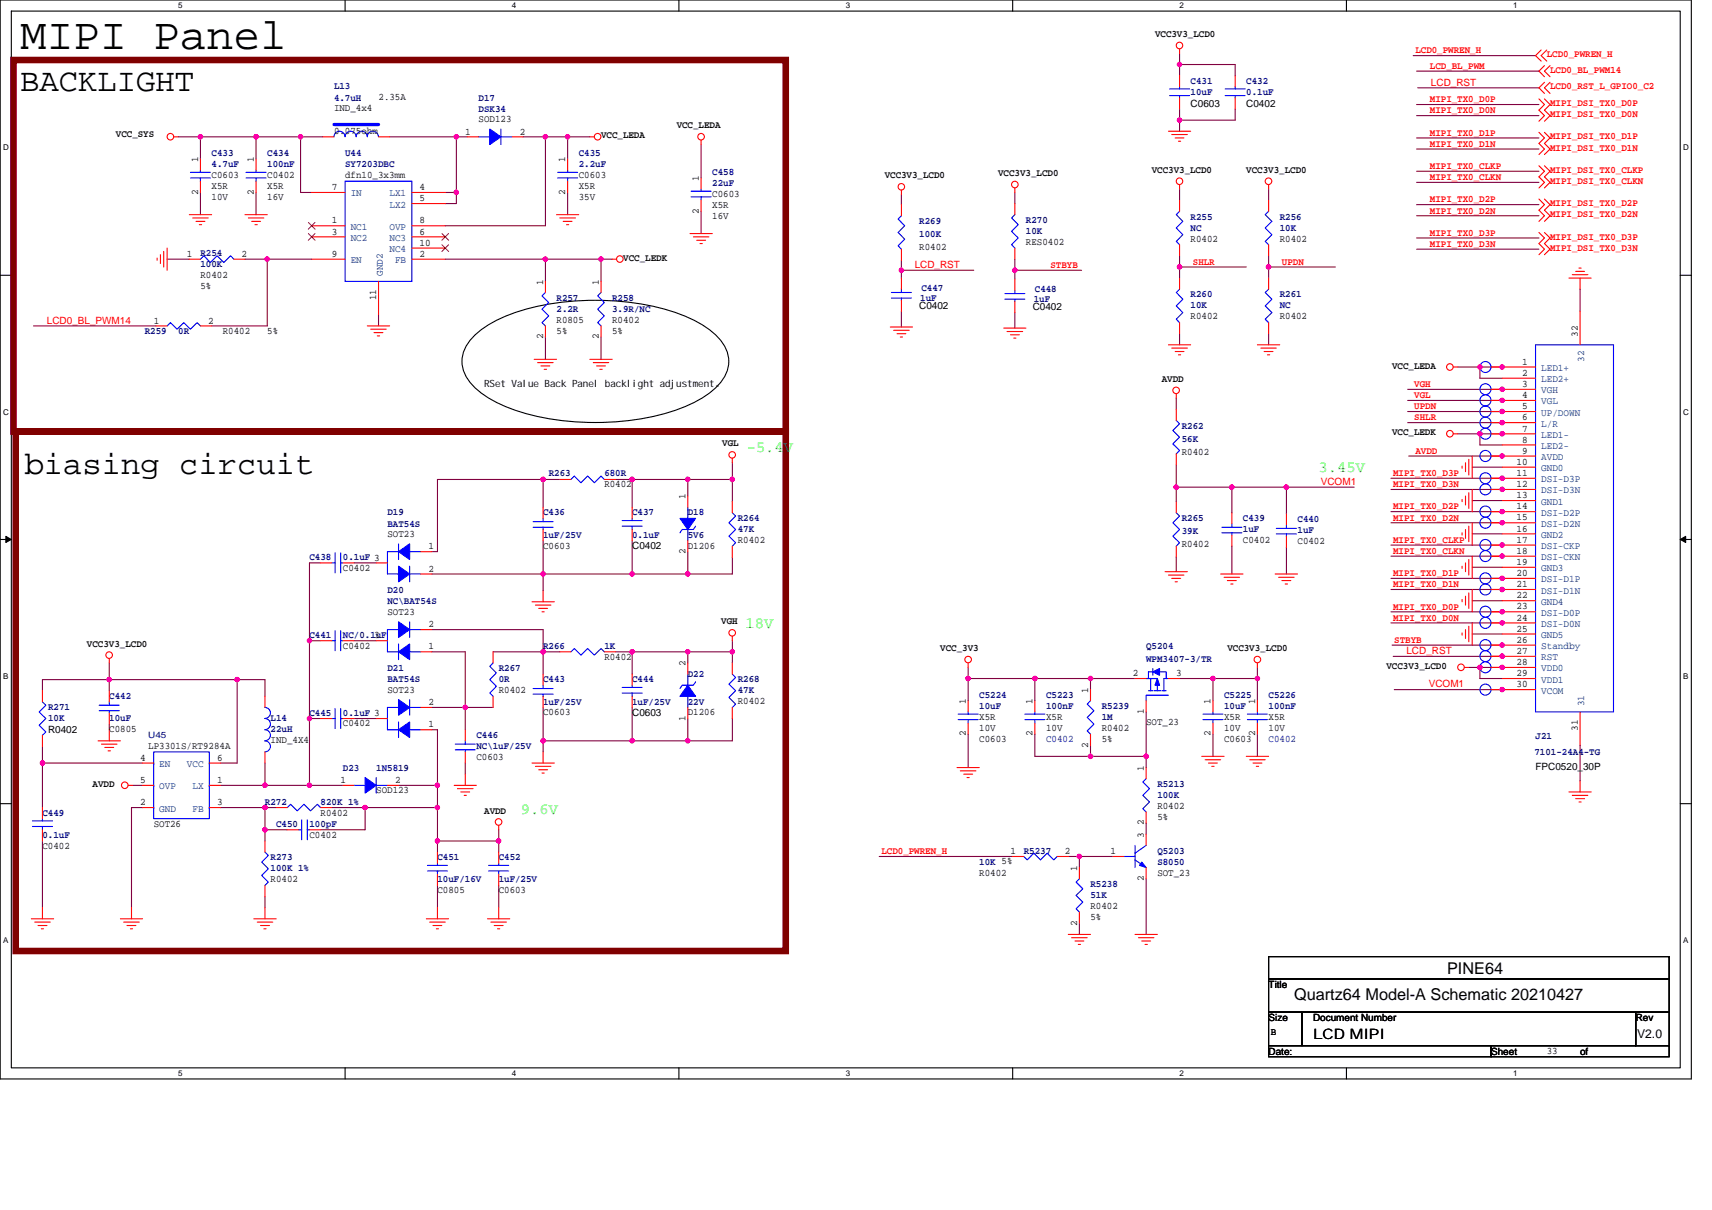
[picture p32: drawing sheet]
<svg xmlns="http://www.w3.org/2000/svg" width="297mm" height="210mm" viewBox="0 0 297 210" stroke-linecap="round" stroke-linejoin="round" font-family="sans-serif">
<defs><g id="words">
<text font-size="7.7" x="3.5" y="8.5">MIPI Panel</text>
<g font-size="5.6">
<text x="3.5" y="15.9">BACKLIGHT</text>
<text x="4.3" y="82.3">biasing circuit</text>
</g>
<g font-size="2.8">
<text x="224.5" y="173.5">Quartz64 Model-A Schematic 20210427</text>
<text x="251.1" y="169">PINE64</text>
</g>
<g font-size="2.7" fill="#0f0">
<text x="129.6" y="78.4">-5.4V</text>
<text x="228.8" y="81.9">3.45V</text>
<text x="129.4" y="108.9">18V</text>
<text x="90.4" y="141.3">9.6V</text>
</g>
<text font-size="2.5" x="227.8" y="180.3">LCD MIPI</text>
<text font-size="2.1" x="284" y="180.1">V2.0</text>
<g font-size="1.7">
<text x="200.4" y="6.4">VCC3V3_LCD0</text>
<text x="65.7" y="17.4">2.35A</text>
<text x="20.1" y="23.8">VCC_SYS</text>
<text x="58" y="19.3">IND_4x4</text>
<text x="58" y="23.2">0.075ohm</text>
<text x="80.7" y="23.3">1</text>
<text x="83" y="21.3">SOD123</text>
<text x="90.2" y="23.3">2</text>
<text x="117.4" y="22.3">VCC_LEDA</text>
<text x="206.6" y="18.5">C0603</text>
<text x="216.2" y="18.5">C0402</text>
<text x="34.4" y="28.2" transform="rotate(-90 34.4 28.2)">1</text>
<text x="44" y="28.2" transform="rotate(-90 44 28.2)">1</text>
<text x="98.1" y="28.2" transform="rotate(-90 98.1 28.2)">1</text>
<text x="104.3" y="24">VCC_LEDA</text>
<text x="199.8" y="30">VCC3V3_LCD0</text>
<text x="216.2" y="30">VCC3V3_LCD0</text>
<text x="34.4" y="33.8" transform="rotate(-90 34.4 33.8)">2</text>
<text x="36.7" y="30.9">C0603</text>
<text x="36.7" y="32.8">X5R</text>
<text x="36.7" y="34.8">10V</text>
<text x="44" y="33.8" transform="rotate(-90 44 33.8)">2</text>
<text x="46.4" y="30.9">C0402</text>
<text x="46.4" y="32.8">X5R</text>
<text x="46.4" y="34.8">16V</text>
<text x="57.5" y="33">7</text>
<text x="59.9" y="30.9">dfn10_3x3mm</text>
<text x="72.8" y="33">4</text>
<text x="72.8" y="34.9">5</text>
<text x="98.1" y="33.8" transform="rotate(-90 98.1 33.8)">2</text>
<text x="100.4" y="30.9">C0603</text>
<text x="100.4" y="32.8">X5R</text>
<text x="100.4" y="34.8">35V</text>
<text x="121.2" y="31.5" transform="rotate(-90 121.2 31.5)">1</text>
<text x="123.6" y="34.2">C0603</text>
<text x="153.5" y="30.9">VCC3V3_LCD0</text>
<text x="173.2" y="30.6">VCC3V3_LCD0</text>
<text x="57.5" y="40.7">3</text>
<text x="57.5" y="38.8">1</text>
<text x="72.8" y="40.7">6</text>
<text x="72.8" y="38.8">8</text>
<text x="121.2" y="37.1" transform="rotate(-90 121.2 37.1)">2</text>
<text x="123.6" y="36.1">X5R</text>
<text x="123.6" y="38.1">16V</text>
<text x="206.6" y="41.9">R0402</text>
<text x="222" y="41.9">R0402</text>
<text x="32.4" y="44.6">1</text>
<text x="41.9" y="44.6">2</text>
<text x="57.5" y="44.6">9</text>
<text x="72.8" y="42.7">10</text>
<text x="72.8" y="44.6">2</text>
<text x="108.1" y="45.2">VCC_LEDK</text>
<text x="159.5" y="43.5">R0402</text>
<text x="178" y="42.5">RES0402</text>
<text x="34.8" y="48.3">R0402</text>
<text x="34.8" y="50.2">5%</text>
<text x="65.3" y="52.1" transform="rotate(-90 65.3 52.1)">11</text>
<text x="94.2" y="49.4" transform="rotate(-90 94.2 49.4)">1</text>
<text x="103.9" y="49.4" transform="rotate(-90 103.9 49.4)">1</text>
<text x="159.5" y="53.7">C0402</text>
<text x="179.2" y="53.8">C0402</text>
<text x="26.7" y="56.2">1</text>
<text x="36.1" y="56.2">2</text>
<text x="38.6" y="57.9">R0402</text>
<text x="46.4" y="57.9">5%</text>
<text x="94.2" y="58.9" transform="rotate(-90 94.2 58.9)">2</text>
<text x="96.6" y="56">R0805</text>
<text x="96.6" y="57.9">5%</text>
<text x="103.9" y="58.9" transform="rotate(-90 103.9 58.9)">2</text>
<text x="106.2" y="56">R0402</text>
<text x="106.2" y="57.9">5%</text>
<text x="206.6" y="55.4">R0402</text>
<text x="222" y="55.4">R0402</text>
<text x="273.7" y="58.5" transform="rotate(-90 273.7 58.5)">32</text>
<text x="241.5" y="64">VCC_LEDA</text>
<text x="264.1" y="63.3">1</text>
<text x="264.1" y="65.2">2</text>
<text x="84" y="67.2">RSet Value Back Panel backlight adjustment。</text>
<text x="201.6" y="66.3">AVDD</text>
<text x="264.1" y="67.2">3</text>
<text x="264.1" y="69.1">4</text>
<text x="264.1" y="71">5</text>
<text x="125.3" y="77.5">VGL</text>
<text x="241.5" y="75.5">VCC_LEDK</text>
<text x="264.1" y="72.9">6</text>
<text x="264.1" y="74.9">7</text>
<text x="264.1" y="76.8">8</text>
<text x="205" y="79">R0402</text>
<text x="263.1" y="80.7">10</text>
<text x="263.1" y="82.6">11</text>
<text x="264.1" y="78.7">9</text>
<text x="104.9" y="84.6">R0402</text>
<text x="118.9" y="86.7" transform="rotate(-90 118.9 86.7)">1</text>
<text x="263.1" y="84.5">12</text>
<text x="263.1" y="86.5">13</text>
<text x="263.1" y="88.4">14</text>
<text x="67.2" y="93.3">SOT23</text>
<text x="74.4" y="95.3">1</text>
<text x="94.2" y="95.2">C0603</text>
<text x="109.7" y="95.4">C0402</text>
<text x="119.3" y="95.2">D1206</text>
<text x="128" y="94.2">R0402</text>
<text x="205" y="95">R0402</text>
<text x="215.7" y="94.2">C0402</text>
<text x="225.1" y="94.4">C0402</text>
<text x="263.1" y="90.3">15</text>
<text x="263.1" y="92.2">16</text>
<text x="263.1" y="94.2">17</text>
<text x="59.5" y="99.1">C0402</text>
<text x="74.4" y="99.2">2</text>
<text x="118.9" y="96.1" transform="rotate(-90 118.9 96.1)">2</text>
<text x="263.1" y="96.1">18</text>
<text x="263.1" y="98">19</text>
<text x="263.1" y="100">20</text>
<text x="263.1" y="101.9">21</text>
<text x="67.2" y="106.8">SOT23</text>
<text x="263.1" y="103.8">22</text>
<text x="263.1" y="105.8">23</text>
<text x="263.1" y="107.7">24</text>
<text x="15.1" y="112.2">VCC3V3_LCD0</text>
<text x="59.5" y="112.6">C0402</text>
<text x="64.9" y="110.8">3</text>
<text x="74.4" y="112.7">1</text>
<text x="74.4" y="108.9">2</text>
<text x="125.1" y="108.4">VGH</text>
<text x="163.1" y="113">VCC_3V3</text>
<text x="213" y="113">VCC3V3_LCD0</text>
<text x="263.1" y="109.6">25</text>
<text x="263.1" y="111.5">26</text>
<text x="263.1" y="113.5">27</text>
<text x="104.9" y="114.5">R0402</text>
<text x="118.9" y="115.6" transform="rotate(-90 118.9 115.6)">2</text>
<text x="196.5" y="117.3">2</text>
<text x="204.1" y="117.3">3</text>
<text x="240.6" y="116.1">VCC3V3_LCD0</text>
<text x="263.1" y="115.4">28</text>
<text x="263.1" y="117.3">29</text>
<text x="263.1" y="119.3">30</text>
<text x="67.2" y="120.3">SOT23</text>
<text x="74.4" y="122.4">2</text>
<text x="86.5" y="120.3">R0402</text>
<text x="94.2" y="124.1">C0603</text>
<text x="109.7" y="124.3">C0603</text>
<text x="118.9" y="125.1" transform="rotate(-90 118.9 125.1)">1</text>
<text x="119.3" y="124.1">D1206</text>
<text x="128" y="122.2">R0402</text>
<text x="167.6" y="122.2" transform="rotate(-90 167.6 122.2)">1</text>
<text x="169.9" y="124.9">X5R</text>
<text x="179.2" y="122.2" transform="rotate(-90 179.2 122.2)">1</text>
<text x="181.5" y="124.9">X5R</text>
<text x="188.8" y="120.2" transform="rotate(-90 188.8 120.2)">1</text>
<text x="198.5" y="123.9" transform="rotate(-90 198.5 123.9)">1</text>
<text x="198.9" y="125.9">SOT_23</text>
<text x="210.1" y="122.2" transform="rotate(-90 210.1 122.2)">1</text>
<text x="212.4" y="124.9">X5R</text>
<text x="217.8" y="122.2" transform="rotate(-90 217.8 122.2)">1</text>
<text x="220.1" y="124.9">X5R</text>
<text x="8.3" y="127.2">R0402</text>
<text x="19" y="127">C0805</text>
<text x="25.7" y="129.9">LP3301S/RT9284A</text>
<text x="46.9" y="129">IND_4X4</text>
<text x="59.5" y="126.1">C0402</text>
<text x="74.4" y="126.2">1</text>
<text x="82.7" y="131.9">C0603</text>
<text x="167.6" y="127.8" transform="rotate(-90 167.6 127.8)">2</text>
<text x="169.9" y="128.8">C0603</text>
<text x="169.9" y="126.9">10V</text>
<text x="179.2" y="127.8" transform="rotate(-90 179.2 127.8)">2</text>
<text x="181.5" y="126.9">10V</text>
<text x="188.8" y="129.7" transform="rotate(-90 188.8 129.7)">2</text>
<text x="191.2" y="126.9">R0402</text>
<text x="191.2" y="128.8">5%</text>
<text x="210.1" y="127.8" transform="rotate(-90 210.1 127.8)">2</text>
<text x="212.4" y="128.8">C0603</text>
<text x="212.4" y="126.9">10V</text>
<text x="217.8" y="127.8" transform="rotate(-90 217.8 127.8)">2</text>
<text x="220.1" y="126.9">10V</text>
<text x="273.7" y="126.9" transform="rotate(-90 273.7 126.9)">31</text>
<text x="16.1" y="136.5">AVDD</text>
<text x="24.3" y="132">4</text>
<text x="24.3" y="135.9">5</text>
<text x="37.7" y="135.9">1</text>
<text x="37.7" y="132">6</text>
<text x="59.1" y="135.9">1</text>
<text x="65.3" y="137.7">SOD123</text>
<text x="68.6" y="135.9">2</text>
<text x="198.5" y="133.8" transform="rotate(-90 198.5 133.8)">1</text>
<text x="266.4" y="133.6">FPC0520_30P</text>
<text x="24.3" y="139.7">2</text>
<text x="26.7" y="143.4">SOT26</text>
<text x="37.7" y="139.7">3</text>
<text x="55.6" y="141.5">R0402</text>
<text x="84" y="141.2">AVDD</text>
<text x="198.5" y="143.2" transform="rotate(-90 198.5 143.2)">2</text>
<text x="200.8" y="140.4">R0402</text>
<text x="200.8" y="142.3">5%</text>
<text x="7.4" y="147.3">C0402</text>
<text x="53.7" y="145.4">C0402</text>
<text x="175.3" y="148.2">1</text>
<text x="184.8" y="148.2">2</text>
<text x="192.7" y="148.2">1</text>
<text x="198.5" y="145.4" transform="rotate(-90 198.5 145.4)">3</text>
<text x="46.9" y="153.1">R0402</text>
<text x="75.9" y="155">C0805</text>
<text x="86.5" y="155">C0603</text>
<text x="169.9" y="151.9">R0402</text>
<text x="186.9" y="151.2" transform="rotate(-90 186.9 151.2)">1</text>
<text x="198.5" y="152.9" transform="rotate(-90 198.5 152.9)">2</text>
<text x="200.8" y="151.9">SOT_23</text>
<text x="186.9" y="160.6" transform="rotate(-90 186.9 160.6)">2</text>
<text x="189.2" y="157.7">R0402</text>
<text x="189.2" y="159.7">5%</text>
<text x="220.1" y="171.4">Title</text>
<text x="220.1" y="177.2">Size</text>
<text x="220.5" y="179.6">B</text>
<text x="227.8" y="177.2">Document Number</text>
<text x="283.8" y="177.2">Rev</text>
<text x="220.1" y="183">Date:</text>
<text x="258.7" y="183">Sheet</text>
<text x="268.4" y="182.8">33</text>
<text x="274.1" y="183">of</text>
</g>
<g font-size="1.7" fill="#f00">
<text x="245.6" y="9.3">LCD0_PWREN_H</text>
<text x="248.1" y="12">LCD_BL_PWM</text>
<text x="268.4" y="9.9">LCD0_PWREN_H</text>
<text x="248.1" y="17.8">MIPI_TX0_D0P</text>
<text x="248.3" y="14.9">LCD_RST</text>
<text x="268.9" y="12.6">LCD0_BL_PWM14</text>
<text x="268.9" y="15.5">LCD0_RST_L_GPIO0_C2</text>
<text x="248.1" y="19.7">MIPI_TX0_D0N</text>
<text x="248.1" y="23.6">MIPI_TX0_D1P</text>
<text x="268.9" y="18.4">MIPI_DSI_TX0_D0P</text>
<text x="268.9" y="20.3">MIPI_DSI_TX0_D0N</text>
<text x="248.1" y="29.3">MIPI_TX0_CLKP</text>
<text x="248.1" y="25.5">MIPI_TX0_D1N</text>
<text x="268.9" y="24.2">MIPI_DSI_TX0_D1P</text>
<text x="268.9" y="26.1">MIPI_DSI_TX0_D1N</text>
<text x="268.9" y="30">MIPI_DSI_TX0_CLKP</text>
<text x="248.1" y="35.1">MIPI_TX0_D2P</text>
<text x="248.1" y="31.3">MIPI_TX0_CLKN</text>
<text x="268.9" y="35.8">MIPI_DSI_TX0_D2P</text>
<text x="268.9" y="31.9">MIPI_DSI_TX0_CLKN</text>
<text x="248.1" y="40.9">MIPI_TX0_D3P</text>
<text x="248.1" y="37.1">MIPI_TX0_D2N</text>
<text x="268.9" y="41.6">MIPI_DSI_TX0_D3P</text>
<text x="268.9" y="37.7">MIPI_DSI_TX0_D2N</text>
<text x="158.7" y="46.5">LCD_RST</text>
<text x="182.3" y="46.5">STBYB</text>
<text x="207" y="46">SHLR</text>
<text x="222.4" y="46">UPDN</text>
<text x="248.1" y="42.9">MIPI_TX0_D3N</text>
<text x="268.9" y="43.5">MIPI_DSI_TX0_D3N</text>
<text x="8.1" y="56.2">LCD0_BL_PWM14</text>
<text x="245.4" y="67.2">VGH</text>
<text x="245.4" y="69.1">VGL</text>
<text x="245.4" y="71">UPDN</text>
<text x="245.4" y="73">SHLR</text>
<text x="241.7" y="82.6">MIPI_TX0_D3P</text>
<text x="245.6" y="78.8">AVDD</text>
<text x="229.2" y="84.2">VCOM1</text>
<text x="241.7" y="84.6">MIPI_TX0_D3N</text>
<text x="241.7" y="88.4">MIPI_TX0_D2P</text>
<text x="241.7" y="90.3">MIPI_TX0_D2N</text>
<text x="241.7" y="94.2">MIPI_TX0_CLKP</text>
<text x="241.7" y="96.1">MIPI_TX0_CLKN</text>
<text x="241.7" y="100">MIPI_TX0_D1P</text>
<text x="241.7" y="101.9">MIPI_TX0_D1N</text>
<text x="241.7" y="107.7">MIPI_TX0_D0N</text>
<text x="241.7" y="105.8">MIPI_TX0_D0P</text>
<text x="241.9" y="111.6">STBYB</text>
<text x="244" y="113.5">LCD_RST</text>
<text x="247.9" y="119.3">VCOM1</text>
<text x="152.9" y="148.3">LCD0_PWREN_H</text>
</g>
<g font-size="1.7" fill="#000080">
<text x="58" y="15.5">L13</text>
<text x="58" y="17.4">4.7uH</text>
<text x="83" y="17.4">D17</text>
<text x="206.6" y="14.5">C431</text>
<text x="206.6" y="16.5">10uF</text>
<text x="216.2" y="14.5">C432</text>
<text x="216.2" y="16.5">0.1uF</text>
<text x="83" y="19.4">DSK34</text>
<text x="36.7" y="27.1">C433</text>
<text x="36.7" y="29">4.7uF</text>
<text x="46.4" y="27.1">C434</text>
<text x="46.4" y="29">100nF</text>
<text x="59.9" y="27.1">U44</text>
<text x="59.9" y="29">SY7203DBC</text>
<text x="100.4" y="27.1">C435</text>
<text x="100.4" y="29">2.2uF</text>
<text x="123.6" y="30.4">C458</text>
<text x="123.6" y="32.3">22uF</text>
<text x="159.5" y="38.9">R269</text>
<text x="159.5" y="41.2">100K</text>
<text x="178" y="38.7">R270</text>
<text x="178" y="40.6">10K</text>
<text x="206.6" y="38.1">R255</text>
<text x="206.6" y="40">NC</text>
<text x="222" y="38.1">R256</text>
<text x="222" y="40">10K</text>
<text x="34.8" y="44.5">R254</text>
<text x="34.8" y="46.4">100K</text>
<text x="96.6" y="52.2">R257</text>
<text x="106.2" y="52.2">R258</text>
<text x="159.7" y="52.2">1uF</text>
<text x="159.9" y="50.4">C447</text>
<text x="179.4" y="52.4">1uF</text>
<text x="179.6" y="50.6">C448</text>
<text x="206.6" y="51.6">R260</text>
<text x="206.6" y="53.5">10K</text>
<text x="222" y="51.6">R261</text>
<text x="222" y="53.5">NC</text>
<text x="25.1" y="58">R259</text>
<text x="30.9" y="58">0R</text>
<text x="96.6" y="54.1">2.2R</text>
<text x="106.2" y="54.1">3.9R/NC</text>
<text x="205" y="74.4">R262</text>
<text x="205" y="76.7">56K</text>
<text x="95.2" y="82.7">R263</text>
<text x="104.9" y="82.7">680R</text>
<text x="67.2" y="89.5">D19</text>
<text x="94.2" y="89.5">C436</text>
<text x="109.7" y="89.5">C437</text>
<text x="119.3" y="89.5">D18</text>
<text x="67.2" y="91.4">BAT54S</text>
<text x="94.2" y="93.3">1uF/25V</text>
<text x="109.7" y="93.3">0.1uF</text>
<text x="119.3" y="93.3">5V6</text>
<text x="128" y="90.4">R264</text>
<text x="128" y="92.3">47K</text>
<text x="205" y="90.4">R265</text>
<text x="205" y="92.7">39K</text>
<text x="215.7" y="90.4">C439</text>
<text x="215.7" y="92.3">1uF</text>
<text x="225.1" y="90.6">C440</text>
<text x="225.1" y="92.5">1uF</text>
<text x="53.7" y="97.2">C438</text>
<text x="59.5" y="97.2">0.1uF 3</text>
<text x="67.2" y="103">D20</text>
<text x="67.2" y="104.9">NC\BAT54S</text>
<text x="53.7" y="110.7">C441</text>
<text x="59.5" y="110.7">NC/0.1uF</text>
<text x="94.2" y="112.6">R266</text>
<text x="104.9" y="112.6">1K</text>
<text x="198.9" y="112.6">Q5204</text>
<text x="67.2" y="116.5">D21</text>
<text x="67.2" y="118.4">BAT54S</text>
<text x="86.5" y="116.5">R267</text>
<text x="86.5" y="118.4">0R</text>
<text x="94.2" y="118.4">C443</text>
<text x="109.7" y="118.4">C444</text>
<text x="119.3" y="117.4">D22</text>
<text x="128" y="118.4">R268</text>
<text x="198.9" y="114.9">WPM3407-3/TR</text>
<text x="8.3" y="123.2">R271</text>
<text x="8.3" y="125.2">10K</text>
<text x="19" y="121.3">C442</text>
<text x="19" y="125.2">10uF</text>
<text x="46.9" y="125.2">L14</text>
<text x="53.7" y="124.2">C445</text>
<text x="59.5" y="124.2">0.1uF 3</text>
<text x="94.2" y="122.3">1uF/25V</text>
<text x="109.7" y="122.3">1uF/25V</text>
<text x="119.3" y="122.3">22V</text>
<text x="128" y="120.3">47K</text>
<text x="169.9" y="121.1">C5224</text>
<text x="169.9" y="123">10uF</text>
<text x="181.5" y="121.1">C5223</text>
<text x="181.5" y="123">100nF</text>
<text x="191.2" y="123">R5239</text>
<text x="191.2" y="125">1M</text>
<text x="212.4" y="121.1">C5225</text>
<text x="212.4" y="123">10uF</text>
<text x="220.1" y="121.1">C5226</text>
<text x="220.1" y="123">100nF</text>
<text x="46.9" y="127.1">22uH</text>
<text x="82.7" y="128.1">C446</text>
<text x="82.7" y="130">NC\1uF/25V</text>
<text x="181.5" y="128.8">C0402</text>
<text x="220.1" y="128.8">C0402</text>
<text x="266.2" y="130.9">7101-24A4-TG</text>
<text x="266.4" y="128.2">J21</text>
<text x="59.5" y="133.8">D23</text>
<text x="65.3" y="133.8">1N5819</text>
<text x="200.8" y="136.5">R5213</text>
<text x="7.4" y="141.6">C449</text>
<text x="46" y="139.6">R272</text>
<text x="47.9" y="143.5">C450</text>
<text x="53.7" y="143.5">100pF</text>
<text x="55.6" y="139.6">820K 1%</text>
<text x="200.8" y="138.5">100K</text>
<text x="7.4" y="145.4">0.1uF</text>
<text x="46.9" y="149.3">R273</text>
<text x="75.9" y="149.3">C451</text>
<text x="86.5" y="149.3">C452</text>
<text x="177.6" y="148.1">R5237</text>
<text x="200.8" y="148.1">Q5203</text>
<text x="46.9" y="151.2">100K 1%</text>
<text x="75.9" y="153.1">10uF/16V</text>
<text x="86.5" y="153.1">1uF/25V</text>
<text x="169.9" y="150.1">10K 5%</text>
<text x="189.2" y="153.9">R5238</text>
<text x="189.2" y="155.9">51K</text>
<text x="200.8" y="150.1">S8050</text>
</g>
<g font-size="1.7" fill="#004080">
<text x="60.9" y="34.1">IN</text>
<text x="67.6" y="34.1">LX1</text>
<text x="60.9" y="41.8">NC2</text>
<text x="60.9" y="39.9">NC1</text>
<text x="67.6" y="41.8">NC3</text>
<text x="67.6" y="36">LX2</text>
<text x="67.6" y="39.9">OVP</text>
<text x="60.9" y="45.7">EN</text>
<text x="66.4" y="47.9" transform="rotate(-90 66.4 47.9)">GND2</text>
<text x="67.6" y="43.8">NC4</text>
<text x="68.5" y="45.7">FB</text>
<text x="267.4" y="64.4">LED1+</text>
<text x="274.9" y="62.8" transform="rotate(-90 274.9 62.8)">32</text>
<text x="267.4" y="66.3">LED2+</text>
<text x="267.4" y="68.3">VGH</text>
<text x="267.4" y="70.2">VGL</text>
<text x="267.4" y="72.1">UP/DOWN</text>
<text x="267.4" y="74">L/R</text>
<text x="267.4" y="76">LED1-</text>
<text x="267.4" y="77.9">LED2-</text>
<text x="267.4" y="79.8">AVDD</text>
<text x="267.4" y="81.8">GND0</text>
<text x="267.4" y="83.7">DSI-D3P</text>
<text x="267.4" y="85.6">DSI-D3N</text>
<text x="267.4" y="87.6">GND1</text>
<text x="267.4" y="89.5">DSI-D2P</text>
<text x="267.4" y="91.4">DSI-D2N</text>
<text x="267.4" y="93.3">GND2</text>
<text x="267.4" y="95.3">DSI-CKP</text>
<text x="267.4" y="97.2">DSI-CKN</text>
<text x="267.4" y="99.1">GND3</text>
<text x="267.4" y="101.1">DSI-D1P</text>
<text x="267.4" y="103">DSI-D1N</text>
<text x="267.4" y="104.9">GND4</text>
<text x="267.4" y="106.9">DSI-D0P</text>
<text x="267.4" y="108.8">DSI-D0N</text>
<text x="267.4" y="110.7">GND5</text>
<text x="267.4" y="112.6">Standby</text>
<text x="267.4" y="114.6">RST</text>
<text x="267.4" y="116.5">VDD0</text>
<text x="267.4" y="118.4">VDD1</text>
<text x="267.4" y="120.4">VCOM</text>
<text x="274.9" y="122.6" transform="rotate(-90 274.9 122.6)">31</text>
<text x="27.6" y="133.1">EN</text>
<text x="27.6" y="137">OVP</text>
<text x="32.4" y="133.1">VCC</text>
<text x="33.4" y="137">LX</text>
<text x="27.6" y="140.8">GND</text>
<text x="33.4" y="140.8">FB</text>
</g>
<text font-size="1.5" fill="#000080" x="25.7" y="128">U45</text>
<g font-size="1.4">
<text x="30.9" y="1.5">5</text>
<text x="88.8" y="1.5">4</text>
<text x="146.7" y="1.5">3</text>
<text x="204.7" y="1.5">2</text>
<text x="262.6" y="1.5">1</text>
<text x=".5" y="26.1">D</text>
<text x="292" y="26.1">D</text>
<text x=".5" y="71.9">C</text>
<text x="292" y="71.9">C</text>
<text x=".5" y="117.8">B</text>
<text x="292" y="117.8">B</text>
<text x=".5" y="163.6">A</text>
<text x="292" y="163.6">A</text>
<text x="30.9" y="186.8">5</text>
<text x="88.8" y="186.8">4</text>
<text x="146.7" y="186.8">3</text>
<text x="204.7" y="186.8">2</text>
<text x="262.6" y="186.8">1</text>
</g>
</g></defs>
<path d="M0 0h293.5v187.2h-293.5zM2 1.9h289.5v183.4h-289.5z" fill="none" stroke="#000" stroke-width=".19"/>
<g fill="#fff">
<path d="M30.9 .2h.8v1.6h-.8z"/>
<path d="M30.9 185.5h.8v1.6h-.8z"/>
</g>
<path d="M59.9 0v1.9M59.9 185.3v1.9" fill="none" stroke="#000" stroke-width=".19"/>
<g fill="#fff">
<path d="M88.8 .2h.8v1.6h-.8z"/>
<path d="M88.8 185.5h.8v1.6h-.8z"/>
</g>
<path d="M117.8 0v1.9M117.8 185.3v1.9" fill="none" stroke="#000" stroke-width=".19"/>
<g fill="#fff">
<path d="M146.7 .2h.8v1.6h-.8z"/>
<path d="M146.7 185.5h.8v1.6h-.8z"/>
</g>
<path d="M175.7 0v1.9M175.7 185.3v1.9" fill="none" stroke="#000" stroke-width=".19"/>
<g fill="#fff">
<path d="M204.7 .2h.7v1.6h-.7z"/>
<path d="M204.7 185.5h.7v1.6h-.7z"/>
</g>
<path d="M233.6 0v1.9M233.6 185.3v1.9" fill="none" stroke="#000" stroke-width=".19"/>
<g fill="#fff">
<path d="M262.6 .2h.7v1.6h-.7z"/>
<path d="M262.6 185.5h.7v1.6h-.7z"/>
<path d="M.5 24.8h1v1.6h-1z"/>
<path d="M292 24.8h1v1.6h-1z"/>
<path d="M.5 70.7h1v1.5h-1z"/>
<path d="M292 70.7h1v1.5h-1z"/>
</g>
<path d="M0 47.8h2M291.5 47.8h2" fill="none" stroke="#000" stroke-width=".19"/>
<g fill="#fff">
<path d="M.5 116.5h.9v1.6h-.9z"/>
<path d="M292 116.5h.9v1.6h-.9z"/>
</g>
<path d="M0 93.6h2M291.5 93.6h2" fill="none" stroke="#000" stroke-width=".19"/>
<g fill="#000" stroke="#000" stroke-width=".17">
<path d="M1 93.1l1 .5-1 .5z" fill-rule="evenodd"/>
<path d="M291.5 93.6l1-.5v1z" fill-rule="evenodd"/>
</g>
<g fill="#fff">
<path d="M.5 162.4h.9v1.5h-.9z"/>
<path d="M292 162.4h.9v1.5h-.9z"/>
</g>
<path d="M82.6 57.9a25.2 25.2 0 0 1 12.2-5 45.6 45.6 0 0 1 24.1 2 14.2 14.2 0 0 1 6.6 4.8 5.4 5.4 0 0 1-.7 6.9 18.8 18.8 0 0 1-9.2 5.1 45.9 45.9 0 0 1-27.9-1.2 14.2 14.2 0 0 1-6.6-4.8 5.4 5.4 0 0 1 .7-6.9zM0 139.5h2M291.5 139.5h2M220.1 175.7h5.8v5.8h-5.8zM220.1 166h69.5v3.9h-69.5zM220.1 169.9h69.5v5.8h-69.5zM225.9 175.7h57.9v5.8h-57.9zM283.8 175.7h5.8v5.8h-5.8zM220.1 181.5h38.6v1.9h-38.6zM258.7 181.5h30.9v1.9h-30.9z" fill="none" stroke="#000" stroke-width=".19"/>
<path d="M2.3 10.4h134v64.5h-134zM2.7 74.9h133.6v90.1h-133.6z" fill="none" stroke="#800000" stroke-width="1.1"/>
<g fill="none" stroke="#800040" stroke-width=".19">
<path d="M204.7 11.2h9.6v1.9M204.7 9.3v3.8M204.7 18.9v3.9M214.3 18.9v1.9h-9.6M245.2 9.7h21.2M245.8 12.3h21.2M245.8 18.1h21.2M246 15.2h21M30.9 23.7h13.5M34.8 23.7v3.9M34.8 33.4v3.9M44.4 23.7v3.9"/>
<path d="M44.4 23.7h7.8v9.7h1.9M44.4 33.4v3.9M52.2 23.7h3.8M67.6 23.7h13.5M77.3 33.4h1.9M79.2 23.7v11.6h-1.9M90.8 23.7h3.8M94.6 23.7h3.9v3.9M94.6 23.7v15.5h-17.3M98.5 33.4v3.9M98.5 23.7h3.8M121.6 25.1v5.8"/>
<path d="M121.6 36.7v3.8M156.4 33.8v1.7M176.1 33.4v1.9M204.7 32.8v1.9M220.1 32.8v1.9M245.8 20.1h21.2M245.8 37.4h21.2M245.8 35.5h21.2M245.8 31.6h21.2M245.8 29.7h21.2M245.8 25.9h21.2M245.8 23.9h21.2"/>
<path d="M5.8 56.6h21.3M29 45h3.8M42.5 45h3.9v11.6h-9.7M46.4 45h7.7M65.7 54.6v2M77.3 45h28.9M94.6 58.5v3.9M94.6 45v3.8M104.3 58.5v3.9M104.3 45v3.8M156.4 46.9h12.5M156.4 45.2v3.1"/>
<path d="M156.4 54v2.7M176.1 46.9h11.6M176.1 45v3.5M176.1 54.3v2.6M204.7 44.4v3.9M204.7 46.3h11.5M204.7 57.9v1.9M220.1 57.9v1.9M220.1 46.3h11.6M220.1 44.4v3.9M245.8 43.2h21.2M245.8 41.3h21.2"/>
<path d="M274.1 50.2v3.8M204.1 69.1v1.9M244.2 67.6h16.4M244.2 69.5h16.4M244.2 71.4h16.4M244.2 73.3h16.4M244.4 79.1h16.4M252.9 63.7h7.7M252.9 75.3h7.7M256.8 63.7v1.9h3.8M256.8 75.3v1.9h3.8M55.6 97.7h-1.9v38.6"/>
<path d="M61.4 97.7h3.9M94.2 83.2v4.8M94.2 93.8v8.7M97.1 83.2h-21.2v12.5h-1M106.8 83.2h20.3M109.7 83.2v4.8M109.7 93.8v5.8M119.3 83.2v2.9M119.3 95.7v3.9M127.1 80.3v6.8M127.1 96.7v2.9h-52.2M204.1 84.5h30.9"/>
<path d="M204.1 80.7v6.4M204.1 96.7v2.5M213.7 84.5v4.5M213.7 94.8v4.8M223.2 84.5v4.7M223.2 95v4.6M241.3 83h19.3M241.3 84.9h19.3M241.3 88.8h19.3M241.3 90.7h19.3M241.3 94.6h19.3M241.3 96.5h19.3"/>
<path d="M255.4 81.1h5.2M255.4 86.9h5.2M255.4 92.6h5.2M255.4 98.4h5.2M7.4 119.9v-2h38.6v2.9M19 115v4.9M41.1 117.9v14.5h-2.8M53.7 111.2h1.9M61.4 111.2h3.9M74.9 109.3h19.3v7.7M74.9 113.1h5.8v13.5M85.6 113.1h11.5"/>
<path d="M106.8 113.1h2.9v3.9M109.7 113.1h17.4M119.3 113.1v1.9M127.1 111.2v3.8M168 115.8v5.8M168 117.8h28.9M179.6 117.8v3.8M189.2 117.8v1.9M204.7 117.8h13.5M210.5 117.8v3.8M218.2 115.8v5.8M241.3 100.4h19.3"/>
<path d="M241.3 102.3h19.3M241.3 108.1h19.3M241.3 106.2h19.3M241.5 112h19.3M241.7 113.9h18.9M241.9 119.7h18.7M254.8 115.8h5.8M255.4 104.2h5.2M255.4 110h5.2M256.8 115.8v2h3.8M7.4 132.4h17.3M7.4 129.5v10.6"/>
<path d="M19 125.7v.9M23 136.3h1.7M38.3 136.3h7.7M46 132.4v3.9h7.7M53.7 136.3h5.8M53.7 124.7h1.9M61.4 124.7h3.9M69.1 136.3h6.8M74.9 122.8h10.7M74.9 126.6h1v21.3M80.7 132.4v1.9M94.2 122.8v7.7"/>
<path d="M109.7 122.8v5.8M119.3 124.7v3.9M127.1 124.7v3.9h-32.9M168 127.4v5.8M179.6 127.4v3.9h19.3M189.2 129.3v2M198.9 123.5v9.7M210.5 127.4v3.9M218.2 127.4v3.9M274.1 129.3v6.2M7.4 145.9v11.6M24.7 140.1h-1.9v17.4"/>
<path d="M38.3 140.1h9.6M46 144h3.8M46 140.1v5.8M46 155.6v1.9M57.6 140.1h5.7v3.9h-7.7M63.3 140.1h12.6M75.9 145.9h10.6M75.9 153.6v3.9M86.5 144v3.9M86.5 153.6v3.9M152.5 148.6h23.2M185.4 148.6h7.7"/>
<path d="M187.3 148.6v2M198.9 152.5v9.7M198.9 142.9v1.9M187.3 160.2v2"/>
</g>
<g fill="#f0f" stroke="#f0f" stroke-width=".19">
<circle cx="79.2" cy="33.4" r=".38"/>
<circle cx="94.6" cy="45" r=".38"/>
<circle cx="104.3" cy="45" r=".38"/>
<circle cx="79.2" cy="23.7" r=".38"/>
<circle cx="98.5" cy="23.7" r=".38"/>
<circle cx="94.6" cy="23.7" r=".38"/>
<circle cx="52.1" cy="23.7" r=".38"/>
<circle cx="44.4" cy="23.7" r=".38"/>
<circle cx="34.8" cy="23.7" r=".38"/>
<circle cx="46.4" cy="45" r=".38"/>
<circle cx="260.6" cy="63.7" r=".38"/>
<circle cx="256.8" cy="63.7" r=".38"/>
<circle cx="80.7" cy="122.8" r=".38"/>
<circle cx="119.3" cy="83.2" r=".38"/>
<circle cx="94.2" cy="99.6" r=".38"/>
<circle cx="94.2" cy="128.5" r=".38"/>
<circle cx="94.2" cy="113.1" r=".38"/>
<circle cx="119.3" cy="99.6" r=".38"/>
<circle cx="109.7" cy="99.6" r=".38"/>
<circle cx="53.7" cy="111.2" r=".38"/>
<circle cx="75.9" cy="145.9" r=".38"/>
<circle cx="7.4" cy="132.4" r=".38"/>
<circle cx="127" cy="113.1" r=".38"/>
<circle cx="127" cy="83.2" r=".38"/>
<circle cx="53.7" cy="124.7" r=".38"/>
<circle cx="63.3" cy="140.1" r=".38"/>
<circle cx="119.3" cy="128.5" r=".38"/>
<circle cx="109.7" cy="128.5" r=".38"/>
<circle cx="119.3" cy="113.1" r=".38"/>
<circle cx="109.7" cy="113.1" r=".38"/>
<circle cx="46" cy="144" r=".38"/>
<circle cx="75.9" cy="140.1" r=".38"/>
<circle cx="41.1" cy="117.9" r=".38"/>
<circle cx="94.2" cy="83.2" r=".38"/>
<circle cx="46" cy="136.3" r=".38"/>
<circle cx="18.9" cy="117.9" r=".38"/>
<circle cx="53.7" cy="136.3" r=".38"/>
<circle cx="109.7" cy="83.2" r=".38"/>
<circle cx="75.9" cy="136.3" r=".38"/>
<circle cx="86.5" cy="145.9" r=".38"/>
<circle cx="46" cy="140.1" r=".38"/>
<circle cx="260.6" cy="67.6" r=".38"/>
<circle cx="260.6" cy="69.5" r=".38"/>
<circle cx="260.6" cy="71.4" r=".38"/>
<circle cx="260.6" cy="73.3" r=".38"/>
<circle cx="260.6" cy="75.3" r=".38"/>
<circle cx="256.8" cy="75.3" r=".38"/>
<circle cx="260.6" cy="83" r=".38"/>
<circle cx="260.6" cy="84.9" r=".38"/>
<circle cx="260.6" cy="88.8" r=".38"/>
<circle cx="260.6" cy="90.7" r=".38"/>
<circle cx="260.6" cy="94.6" r=".38"/>
<circle cx="260.6" cy="96.5" r=".38"/>
<circle cx="260.6" cy="100.4" r=".38"/>
<circle cx="260.6" cy="102.3" r=".38"/>
<circle cx="260.6" cy="108.1" r=".38"/>
<circle cx="260.6" cy="106.2" r=".38"/>
<circle cx="176.1" cy="46.9" r=".38"/>
<circle cx="260.6" cy="111.9" r=".38"/>
<circle cx="156.4" cy="46.9" r=".38"/>
<circle cx="260.6" cy="113.9" r=".38"/>
<circle cx="260.6" cy="115.8" r=".38"/>
<circle cx="256.8" cy="115.8" r=".38"/>
<circle cx="260.6" cy="119.7" r=".38"/>
<circle cx="204.6" cy="11.2" r=".38"/>
<circle cx="204.6" cy="20.8" r=".38"/>
<circle cx="223.2" cy="84.5" r=".38"/>
<circle cx="213.7" cy="84.5" r=".38"/>
<circle cx="204.1" cy="84.5" r=".38"/>
<circle cx="204.6" cy="46.3" r=".38"/>
<circle cx="220.1" cy="46.3" r=".38"/>
<circle cx="260.6" cy="79.1" r=".38"/>
<circle cx="210.4" cy="117.7" r=".38"/>
<circle cx="218.2" cy="117.7" r=".38"/>
<circle cx="198.9" cy="131.3" r=".38"/>
<circle cx="179.6" cy="117.7" r=".38"/>
<circle cx="168" cy="117.7" r=".38"/>
<circle cx="189.2" cy="131.3" r=".38"/>
<circle cx="189.2" cy="117.7" r=".38"/>
<circle cx="187.3" cy="148.6" r=".38"/>
</g>
<g fill="none" stroke="#f00" stroke-width=".19">
<path d="M204.7 8.5v.8M204.7 13.1v1.9M204.7 17v1.9M214.3 13.1v1.9M214.3 17v1.9M267 17.2l1 .9-1 1 1 1-1 .9M267.4 8.7l-1 1 1 .9M268 11.4l-1 .9 1 1M268 14.3l-1 .9 1 1M268 17.2l.9 .9-.9 1 .9 1-.9 .9M268.4 8.7l-1 1 1 .9M268.9 11.4l-.9 .9 .9 1"/>
<path d="M268.9 14.3l-.9 .9 .9 1M30.2 23.7h.7M32.8 37.3h3.9M33.4 37.8h2.7M34 38.4h1.6M34.6 39h.4M34.8 27.6v1.9M34.8 31.5v1.9M42.5 37.3h3.9M43.1 37.8h2.7M43.7 38.4h1.5M44.2 39h.4"/>
<path d="M44.4 27.6v1.9M44.4 31.5v1.9M54.1 33.4h5.8M54.1 39.2h5.8M56 23.7h2M65.7 23.7h1.9M71.5 33.4h5.8M71.5 39.2h5.8M71.5 35.3h5.8M81.1 23.7h1.9M88.8 23.7h2M96.6 37.3h3.8"/>
<path d="M97.1 37.8h2.7M97.7 38.4h1.5M98.3 39h.4M98.5 27.6v1.9M98.5 31.5v1.9M102.3 23.7h.8M121.6 24.3v.8M121.6 30.9v1.9M121.6 34.7v2M156.4 33v.8M156.4 35.5v1.9M176.1 32.6v.8"/>
<path d="M176.1 35.3v2M202.7 22.8h3.9M203.3 23.3h2.7M203.9 23.9h1.5M204.5 24.5h.3M204.7 32v.8M204.7 34.7v2M220.1 32v.8M220.1 34.7v2M267 34.5l1 1-1 1 1 .9-1 1M267 23l1 .9-1 1 1 1-1 .9M267 28.8l1 .9-1 1 1 .9-1 1"/>
<path d="M268 34.5l.9 1-.9 1 .9 .9-.9 1M268 23l.9 .9-.9 1 .9 1-.9 .9M268 28.8l.9 .9-.9 1 .9 .9-.9 1M27.1 56.6h1.9M27.3 44.8v.4M27.8 44.2v1.5M28.4 43.6v2.7M29 43.1v3.8M32.8 45h2M34.8 56.6h1.9M40.6 45h1.9M54.1 45h5.8"/>
<path d="M54.1 41.1h5.8M63.7 56.6h3.9M64.3 57.1h2.7M64.9 57.7h1.5M65.5 58.3h.4M65.7 48.8v5.8M71.5 45h5.8M71.5 41.1h5.8M71.5 43.1h5.8M94.6 48.8v2M94.6 56.6v1.9M104.3 48.8v2"/>
<path d="M104.3 56.6v1.9M106.2 45h.8M119.7 40.5h3.9M120.3 41.1h2.7M120.9 41.7h1.5M121.5 42.3h.4M154.5 56.7h3.8M155 57.3h2.8M155.6 57.9h1.6M156.2 58.5h.4M156.4 43.2v2M156.4 48.3v1.9"/>
<path d="M156.4 52.1v1.9M174.2 56.9h3.8M174.7 57.5h2.7M175.3 58.1h1.6M175.9 58.7h.4M176.1 43.1v1.9M176.1 48.5v1.9M176.1 52.3v2M202.7 59.8h3.9M204.7 42.5v1.9M204.7 48.3v1.9M204.7 56v1.9"/>
<path d="M218.2 59.8h3.8M220.1 42.5v1.9M220.1 48.3v1.9M220.1 56v1.9M267 40.3l1 1-1 1 1 .9-1 1M268 40.3l.9 1-.9 1 .9 .9-.9 1M272.2 48.3h3.9M272.8 47.7h2.7M273.4 47.1h1.5M274 46.5h.3M274.1 48.3v1.9M274.1 54v5.8"/>
<path d="M92.7 62.4h3.9M93.3 62.9h2.7M93.8 63.5h1.6M94.4 64.1h.4M102.3 62.4h3.9M102.9 62.9h2.7M103.5 63.5h1.5M104.1 64.1h.4M127.1 79.5v.8M203.3 60.4h2.7M203.9 61h1.5M204.1 68.3v.8"/>
<path d="M204.1 71v2M204.1 78.8v1.9M204.5 61.6h.3M218.8 60.4h2.6M219.3 61h1.6M219.9 61.6h.4M252.2 63.7h.7M252.2 75.3h.7M254.8 79.7v2.7M255.4 79.1v3.9M258.7 63.7h7.7M258.7 75.3h7.7"/>
<path d="M258.7 67.6h7.7M258.7 69.5h7.7M258.7 71.4h7.7M258.7 73.3h7.7M258.7 79.1h7.7M260.6 65.6h5.8M260.6 77.2h5.8M55.6 97.7h2M59.5 97.7h1.9M65.3 97.7h1.9M73 99.6h1.9M73 95.7h1.9"/>
<path d="M94.2 88v2M94.2 91.9v1.9M97.1 83.2h2M104.9 83.2h1.9M109.7 88v2M109.7 91.9v1.9M119.3 86.1v1.9M119.3 93.8v1.9M127.1 87.1v1.9M127.1 94.8v1.9M202.1 99.2h3.9M202.7 99.8h2.7"/>
<path d="M204.1 87.1v1.9M204.1 94.8v1.9M211.8 99.6h3.9M213.7 89v1.9M213.7 92.9v1.9M221.3 99.6h3.8M223.2 89.2v1.9M223.2 93v2M253.7 86.7v.4M253.7 92.5v.4M253.7 98.3v.3M253.7 80.9v.4"/>
<path d="M254.3 86.1v1.5M254.3 91.9v1.5M254.3 97.7v1.5M254.3 80.3v1.6M254.8 85.5v2.7M254.8 91.3v2.7M254.8 97.1v2.7M255.4 84.9v3.9M255.4 90.7v3.9M255.4 96.5v3.9M258.7 94.6h7.7M258.7 88.8h7.7"/>
<path d="M258.7 83h7.7M258.7 84.9h7.7M258.7 90.7h7.7M258.7 96.5h7.7M260.6 81.1h5.8M260.6 86.9h5.8M260.6 92.6h5.8M260.6 98.4h5.8M7.4 119.9v1.9M19 119.9v1.9M19 114.3v.7M55.6 111.2h2"/>
<path d="M59.5 111.2h1.9M65.3 111.2h1.9M73 113.1h1.9M73 109.3h1.9M85.6 113.1v1.9M92.3 104.4h3.9M92.9 105h2.7M93.5 105.6h1.5M94 106.2h.4M94.2 102.5v1.9M94.2 117v1.9M97.1 113.1h2"/>
<path d="M104.9 113.1h1.9M109.7 117v1.9M119.3 115v2M127.1 110.4v.8M127.1 115v2M168 115v.8M189.2 119.7v1.9M196.9 117.8h2M202.7 117.8h2M203.3 100.4h1.5M203.9 101h.4M212.4 100.2h2.7"/>
<path d="M213 100.8h1.5M213.5 101.3h.4M218.2 115v.8M221.8 100.2h2.7M222.4 100.8h1.6M223 101.3h.4M253.7 104v.4M253.7 109.8v.4M254.1 115.8h.7M254.3 103.5v1.5M254.3 109.3v1.5M254.8 102.9v2.7"/>
<path d="M254.8 108.7v2.7M255.4 102.3v3.9M255.4 108.1v3.9M258.7 106.2h7.7M258.7 115.8h7.7M258.7 100.4h7.7M258.7 108.1h7.7M258.7 102.3h7.7M258.7 112h7.7M258.7 113.9h7.7M258.7 119.7h7.7M260.6 117.8h5.8"/>
<path d="M260.6 104.2h5.8M260.6 110h5.8M7.4 127.6v1.9M17 128.6h3.9M17.6 129.1h2.7M18.2 129.7h1.5M18.8 130.3h.4M19 123.7v2M19 126.6v2M22.2 136.3h.8M24.7 136.3h2M24.7 132.4h2"/>
<path d="M36.3 136.3h2M36.3 132.4h2M46 120.8v2M46 130.5v1.9M55.6 124.7h2M59.5 136.3h1.9M59.5 124.7h1.9M65.3 124.7h1.9M67.2 136.3h1.9M73 126.6h1.9M73 122.8h1.9M78.8 136.3h3.9"/>
<path d="M79.4 136.9h2.7M79.9 137.4h1.6M80.5 138h.4M80.7 126.6v2M80.7 130.5v1.9M80.7 134.3v2M85.6 120.8v2M92.3 132.4h3.9M92.9 133h2.7M93.5 133.6h1.5M94 134.2h.4M94.2 120.8v2"/>
<path d="M94.2 130.5v1.9M109.7 120.8v2M119.3 122.8v1.9M127.1 122.8v1.9M166 133.2h3.9M166.6 133.8h2.7M167.2 134.3h1.6M167.8 134.9h.4M168 121.6v1.9M168 125.5v1.9M179.6 121.6v1.9M179.6 125.5v1.9"/>
<path d="M189.2 127.4v1.9M198.9 121.6v1.9M198.9 133.2v1.9M208.5 131.3h3.9M209.1 131.8h2.7M209.7 132.4h1.5M210.2 133h.4M210.5 121.6v1.9M210.5 125.5v1.9M216.2 131.3h3.9M216.8 131.8h2.7M217.4 132.4h1.5"/>
<path d="M218 133h.4M218.2 121.6v1.9M218.2 125.5v1.9M272.2 137.4h3.9M272.8 138h2.7M273.4 138.6h1.5M274 139.2h.3M274.1 123.5v5.8M274.1 135.5v1.9M5.4 159.4h3.9M7.4 140.1v2M7.4 144v1.9"/>
<path d="M7.4 157.5v1.9M20.9 159.4h3.8M22.8 157.5v1.9M24.7 140.1h2M36.3 140.1h2M44 159.4h3.9M46 145.9v2M46 153.6v2M46 157.5v1.9M47.9 140.1h1.9M49.8 144h2M53.7 144h1.9"/>
<path d="M55.6 140.1h2M74 159.4h3.8M75.9 147.9v1.9M75.9 151.7v1.9M75.9 157.5v1.9M84.6 159.4h3.9M86.5 143.2v.8M86.5 147.9v1.9M86.5 151.7v1.9M86.5 157.5v1.9M175.7 148.6h1.9M183.4 148.6h2"/>
<path d="M187.3 150.6v1.9M187.3 158.3v1.9M193.1 148.6h1.9M198.9 140.9v2M198.9 144.8v1.9M198.9 150.6v1.9M6 160h2.7M6.6 160.6h1.5M7.2 161.2h.4M21.5 160h2.7M22 160.6h1.6M22.6 161.2h.4"/>
<path d="M44.6 160h2.7M45.2 160.6h1.6M45.8 161.2h.4M74.5 160h2.8M75.1 160.6h1.6M75.7 161.2h.4M85.2 160h2.7M85.7 160.6h1.6M86.3 161.2h.4M185.4 162.2h3.8M185.9 162.7h2.7M186.5 163.3h1.6"/>
<path d="M187.1 163.9h.4M196.9 162.2h3.9M197.5 162.7h2.7M198.1 163.3h1.5M198.7 163.9h.4"/>
<circle cx="204.6" cy="7.9" r=".57"/>
<circle cx="29.6" cy="23.7" r=".57"/>
<circle cx="103.7" cy="23.7" r=".57"/>
<circle cx="121.6" cy="23.7" r=".57"/>
<circle cx="156.4" cy="32.4" r=".57"/>
<circle cx="176.1" cy="32" r=".57"/>
<circle cx="204.6" cy="31.5" r=".57"/>
<circle cx="220.1" cy="31.5" r=".57"/>
<circle cx="107.5" cy="45" r=".57"/>
<circle cx="127" cy="78.9" r=".57"/>
<circle cx="204.1" cy="67.7" r=".57"/>
<circle cx="251.6" cy="63.7" r=".57"/>
<circle cx="251.6" cy="75.3" r=".57"/>
<circle cx="18.9" cy="113.7" r=".57"/>
<circle cx="127" cy="109.8" r=".57"/>
<circle cx="168" cy="114.5" r=".57"/>
<circle cx="218.2" cy="114.5" r=".57"/>
<circle cx="253.5" cy="115.8" r=".57"/>
<circle cx="21.7" cy="136.3" r=".57"/>
<circle cx="86.5" cy="142.6" r=".57"/>
</g>
<g fill="none" stroke="#00f" stroke-width=".19">
<path d="M202.9 16.6h3.5M202.9 15.4h3.5M204.7 15v.4M204.7 16.6v.4M212.6 16.6h3.4M212.6 15.4h3.4M214.3 15v.4M214.3 16.6v.4M33 30.9h3.5M33 29.9h3.5M34.8 29.5v.4M34.8 30.9v.6"/>
<path d="M42.7 30.9h3.5M42.7 29.9h3.5M44.4 29.5v.4M44.4 30.9v.6M58 23.7a.95 .95 0 0 1 .9-.9 .95 .95 0 0 1 1 .9 .96 .96 0 0 1 .9-.9 .96 .96 0 0 1 1 .9M59.9 31.5h11.6v17.3h-11.6zM61.8 23.7a.95 .95 0 0 1 1-.9 .95 .95 0 0 1 .9 .9 .97 .97 0 0 1 1-.9 .97 .97 0 0 1 1 .9M83 23.7h2M86.9 22.4v2.7M86.9 23.7h1.9M96.7 30.9h3.5M96.7 29.9h3.5"/>
<path d="M98.5 29.5v.4M98.5 30.9v.6M119.9 34.2h3.5M119.9 33.2h3.5M121.6 32.8v.4M121.6 34.2v.5M156.4 37.4l-.6 .6 1.2 1.2-1.2 1.1 1.2 1.2-1.2 1.2 .6 .5M176.1 37.3l-.6 .5 1.2 1.2-1.2 1.2 1.2 1.1-1.2 1.2 .6 .6M204.7 36.7l-.6 .6 1.1 1.1-1.1 1.2 1.1 1.1-1.1 1.2 .6 .6M220.1 36.7l-.6 .6 1.2 1.1-1.2 1.2 1.2 1.1-1.2 1.2 .6 .6M29 56.6l.6-.6 1.1 1.1 1.2-1.1 1.1 1.1 1.2-1.1 .6 .6M34.8 45l.6-.6 1.1 1.2 1.2-1.2 1.1 1.2 1.2-1.2 .6 .6"/>
<path d="M94.6 50.8l-.6 .6 1.2 1.1-1.2 1.2 1.2 1.1-1.2 1.2 .6 .6M104.3 50.8l-.6 .6 1.2 1.1-1.2 1.2 1.2 1.1-1.2 1.2 .6 .6M154.7 50.8h3.4M154.7 51.7h3.4M156.4 50.2v.6M156.4 51.7v.4M174.3 50.9h3.5M174.3 51.9h3.5M176.1 50.4v.5M176.1 51.9v.4M204.7 50.2l-.6 .6 1.1 1.1-1.1 1.2 1.1 1.2-1.1 1.1 .6 .6M220.1 50.2l-.6 .6 1.2 1.1-1.2 1.2 1.2 1.2-1.2 1.1 .6 .6"/>
<path d="M266.4 59.8h13.5v63.7h-13.5zM204.1 73l.6 .6-1.2 1.1 1.2 1.2-1.2 1.1 1.2 1.2-.6 .6M57.6 97.7h.5M58.1 95.9v3.5M59.1 95.9v3.5M59.1 97.7h.4M69.1 94.4v2.7M69.1 95.7h-1.9v3.9h1.9M71.1 98.3v2.7M71.1 95.7h1.9M71.1 99.6h1.9M92.5 90.5h3.5"/>
<path d="M92.5 91.5h3.5M94.2 90v.5M94.2 91.5v.4M99.1 83.2l.5-.6 1.2 1.2 1.2-1.2 1.1 1.2 1.2-1.2 .6 .6M107.9 91.3h3.5M107.9 90.3h3.5M109.7 90v.3M109.7 91.3v.6M119.3 88v2M119.3 91.9v1.9M120.7 91.3l-.4 .6h-1.9l-.4 .6M127.1 89l.5 .6-1.1 1.1 1.1 1.2-1.1 1.1 1.1 1.2-.5 .6"/>
<path d="M204.1 89l.6 .6-1.2 1.1 1.2 1.2-1.2 1.1 1.2 1.2-.6 .6M212 91.5h3.5M212 92.5h3.5M213.7 90.9v.6M213.7 92.5v.4M221.4 91.7h3.5M221.4 92.6h3.5M223.2 91.1v.6M223.2 92.6v.4M57.6 111.2h.5M58.1 109.5v3.4M59.1 109.5v3.4"/>
<path d="M59.1 111.2h.4M69.1 111.8v2.7M69.1 109.3h-1.9v3.8h1.9M71.1 107.9v2.7M71.1 113.1h1.9M71.1 109.3h1.9M85.6 115l-.6 .6 1.1 1.2-1.1 1.1 1.1 1.2-1.1 1.2 .6 .5M92.5 119.5h3.5M94.2 118.9v.6M99.1 113.1l.5-.6 1.2 1.2 1.2-1.2 1.1 1.2 1.2-1.2 .6 .6M107.9 119.3h3.5M109.7 118.9v.4"/>
<path d="M119.3 117v1.9M120.7 118.3l-.4 .6h-1.9l-.4 .6M127.1 117l.5 .6-1.1 1.1 1.1 1.2-1.1 1.1 1.1 1.2-.5 .6M199.3 119.9h.7M199.6 117.8v2.1M200 116.6h-.7v1.2M200 116v1.2M200.2 119.9h1.2M200.8 117.8h-1.9h1.9v.7M200.8 118.7v1.2M201.2 116.6h1.2v1.2M201.6 119.9h.8"/>
<path d="M202.7 117.8h-.8v2.1M7.4 121.8l.6 .6-1.2 1.1 1.2 1.2-1.2 1.2 1.2 1.1-.6 .6M17.2 122.4h3.5M17.2 123.3h3.5M19 121.8v.6M19 123.3v.4M26.7 130.5h9.6v11.6h-9.6zM26.7 132.4h.1M26.7 136.3h.1M36.3 136.3h.1M36.3 132.4h.1M45.9 122.8a.95 .95 0 0 1 1 .9 .95 .95 0 0 1-1 1"/>
<path d="M45.9 124.7a.96 .96 0 0 1 1 1 .96 .96 0 0 1-1 .9M45.9 126.6a.95 .95 0 0 1 1 1 .95 .95 0 0 1-1 .9 .96 .96 0 0 1 1 1 .96 .96 0 0 1-1 1M57.6 124.7h.5M58.1 123v3.4M59.1 123v3.4M59.1 124.7h.4M61.4 136.3h1.9M65.3 134.9v2.7M65.3 136.3h1.9M69.1 125.3v2.7M69.1 122.8h-1.9v3.8h1.9M71.1 121.4v2.7"/>
<path d="M71.1 126.6h1.9M71.1 122.8h1.9M79 129.1h3.5M79 130.1h3.5M80.7 128.6v.5M80.7 130.1v.4M92.5 120.5h3.5M94.2 120.5v.3M107.9 120.3h3.5M109.7 120.3v.5M119.3 120.8v2M166.2 124.9h3.5"/>
<path d="M166.2 123.9h3.5M168 123.5v.4M168 124.9v.6M177.8 124.9h3.5M177.8 123.9h3.5M179.6 123.5v.4M179.6 124.9v.6M189.2 121.6l-.6 .6 1.2 1.1-1.2 1.2 1.2 1.2-1.2 1.1 .6 .6M198.9 135.1l-.6 .6 1.1 1.2-1.1 1.1 1.1 1.2-1.1 1.1 .6 .6M202.7 120.7h-3.8v.9M208.7 124.9h3.5M208.7 123.9h3.5"/>
<path d="M210.5 123.5v.4M210.5 124.9v.6M216.4 124.9h3.5M216.4 123.9h3.5M218.2 123.5v.4M218.2 124.9v.6M5.6 143.4h3.5M5.6 142.5h3.5M7.4 142.1v.4M7.4 143.4v.6M26.7 140.1h.1M36.3 140.1h.1"/>
<path d="M46 147.9l.6 .5-1.2 1.2 1.2 1.2-1.2 1.1 1.2 1.2-.6 .5M49.8 140.1l.6-.5 1.2 1.1 1.1-1.1 1.2 1.1 1.2-1.1 .5 .5M51.8 144h.5M52.3 142.3v3.4M53.3 142.3v3.4M53.3 144h.4M74.2 151.2h3.4M74.2 150.2h3.4M75.9 149.8v.4M75.9 151.2v.5M84.8 151.2h3.5M84.8 150.2h3.5"/>
<path d="M86.5 149.8v.4M86.5 151.2v.5M177.6 148.6l.6 .6 1.2-1.1 1.1 1.1 1.2-1.1 1.1 1.1 .6-.6M187.3 152.5l-.6 .6 1.2 1.1-1.2 1.2 1.2 1.1-1.2 1.2 .6 .6M195 148.6h1.9M196.9 149.2l2 1.4M196.9 146.7v3.9M198.9 146.7l-2 1.4"/>
<circle cx="257.7" cy="69.5" r=".96"/>
<circle cx="257.7" cy="79.1" r=".96"/>
<circle cx="257.7" cy="75.3" r=".96"/>
<circle cx="257.7" cy="63.7" r=".96"/>
<circle cx="257.7" cy="71.4" r=".96"/>
<circle cx="257.7" cy="73.3" r=".96"/>
<circle cx="257.7" cy="67.5" r=".96"/>
<circle cx="257.7" cy="88.8" r=".96"/>
<circle cx="257.7" cy="94.6" r=".96"/>
<circle cx="257.7" cy="83" r=".96"/>
<circle cx="257.7" cy="96.5" r=".96"/>
<circle cx="257.7" cy="84.9" r=".96"/>
<circle cx="257.7" cy="90.7" r=".96"/>
<circle cx="257.7" cy="108.1" r=".96"/>
<circle cx="257.7" cy="115.8" r=".96"/>
<circle cx="257.7" cy="102.3" r=".96"/>
<circle cx="257.7" cy="119.7" r=".96"/>
<circle cx="257.7" cy="113.9" r=".96"/>
<circle cx="257.7" cy="106.2" r=".96"/>
<circle cx="257.7" cy="100.4" r=".96"/>
<circle cx="257.7" cy="112" r=".96"/>
</g>
<g fill="#00f" stroke="#00f" stroke-width=".19">
<path d="M200.8 117.8l.4 1.1h-.8z" fill-rule="evenodd"/>
<path d="M200 116.6l1.2-.6v1.2z" fill-rule="evenodd"/>
<path d="M118 90h2.7l-1.4 1.9z" fill-rule="evenodd"/>
<path d="M69.1 95.7l2-1.3v2.7z" fill-rule="evenodd"/>
<path d="M69.1 98.3l2 1.3-2 1.4z" fill-rule="evenodd"/>
<path d="M198.1 149.6l.8 1-1.2-.4z" fill-rule="evenodd"/>
<path d="M85 22.4l1.9 1.3-1.9 1.4z" fill-rule="evenodd"/>
<path d="M69.1 126.6l2-1.3v2.7z" fill-rule="evenodd"/>
<path d="M69.1 121.4l2 1.4-2 1.3z" fill-rule="evenodd"/>
<path d="M119.3 118.9l1.4 1.9h-2.7z" fill-rule="evenodd"/>
<path d="M69.1 113.1l2-1.3v2.7z" fill-rule="evenodd"/>
<path d="M69.1 107.9l2 1.4-2 1.3z" fill-rule="evenodd"/>
<path d="M63.3 134.9l2 1.4-2 1.3z" fill-rule="evenodd"/>
</g>
<path d="M58 21.6h7.7" fill="none" stroke="#00f" stroke-width=".57"/>
<path d="M53.5 38.6l1.2 1.2M54.6 38.6l-1.1 1.2M53.5 40.5l1.2 1.2M54.6 40.5l-1.1 1.2M76.7 40.5l1.1 1.2M76.7 42.5l1.1 1.1M77.8 40.5l-1.1 1.2M77.8 42.5l-1.1 1.1" fill="none" stroke="#804000" stroke-width=".17"/>
<use href="#words"/>
</svg>
